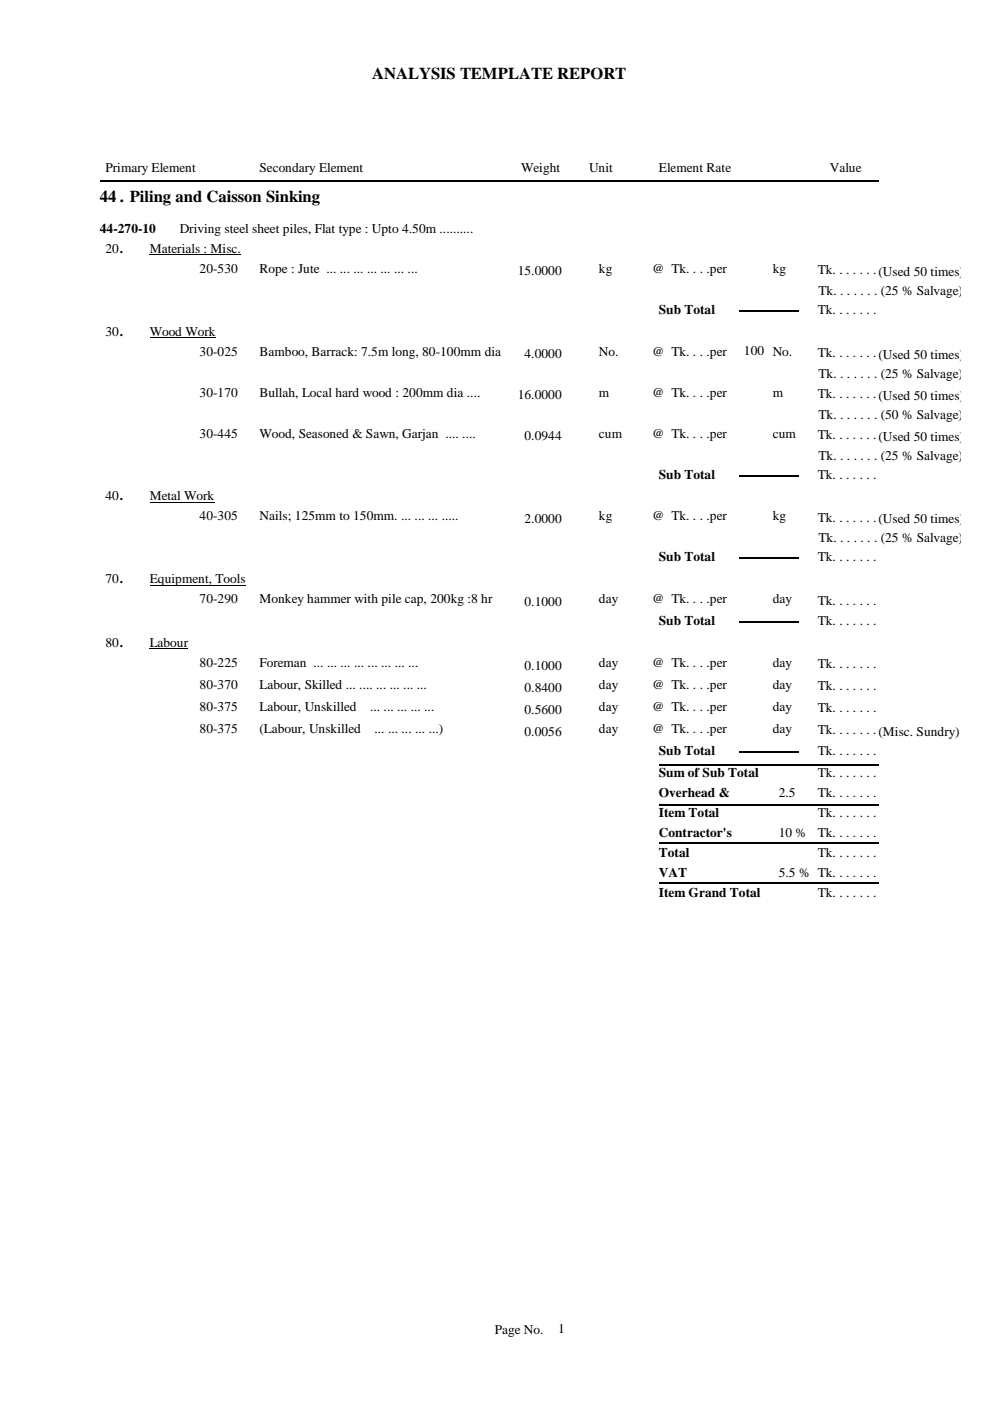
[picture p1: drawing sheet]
<svg xmlns="http://www.w3.org/2000/svg" width="210mm" height="297mm" viewBox="0 0 210 297" stroke-linecap="round" stroke-linejoin="round" font-family="sans-serif">
<defs><g id="words">
<g font-size="3.5">
<text x="78.9" y="16.7">ANALYSIS TEMPLATE REPORT</text>
<text x="21.2" y="42.8">44 . Piling and Caisson Sinking</text>
</g>
<g font-size="2.8">
<text x="22.4" y="36.6">Primary Element</text>
<text x="55" y="36.6">Secondary Element</text>
<text x="110.5" y="36.6">Weight</text>
<text x="124.9" y="36.6">Unit</text>
<text x="139.7" y="36.6">Element Rate</text>
<text x="175.9" y="36.6">Value</text>
<text x="21.2" y="49.5">44-270-10</text>
<text x="22.4" y="53.6">20.</text>
<text x="31.7" y="53.6">Materials : Misc.</text>
<text x="38.1" y="49.5">Driving steel sheet piles, Flat type : Upto 4.50m ..........</text>
<text x="42.3" y="57.9">20-530</text>
<text x="55" y="57.9">Rope : Jute ... ... ... ... ... ... ...</text>
<text x="109.8" y="58.4">15.0000</text>
<text x="127" y="57.9">kg</text>
<text x="138.3" y="57.9">@ Tk. . . .per</text>
<text x="163.8" y="57.9">kg</text>
<text x="173.4" y="58.1">Tk. . . . . . .(Used 50 times)</text>
<text x="173.6" y="62.5">Tk. . . . . . . (25 % Salvage)</text>
<text x="22.4" y="71.2">30.</text>
<text x="31.7" y="71.2">Wood Work</text>
<text x="139.7" y="66.5">Sub Total</text>
<text x="173.4" y="66.5">Tk. . . . . . .</text>
<text x="42.3" y="75.4">30-025</text>
<text x="55" y="75.4">Bamboo, Barrack: 7.5m long, 80-100mm dia</text>
<text x="111.2" y="75.9">4.0000</text>
<text x="127" y="75.4">No.</text>
<text x="138.3" y="75.4">@ Tk. . . .per</text>
<text x="157.7" y="75.3">100 No.</text>
<text x="173.4" y="75.7">Tk. . . . . . .(Used 50 times)</text>
<text x="173.6" y="80.1">Tk. . . . . . . (25 % Salvage)</text>
<text x="42.3" y="84.1">30-170</text>
<text x="55" y="84.1">Bullah, Local hard wood : 200mm dia ....</text>
<text x="109.8" y="84.6">16.0000</text>
<text x="127" y="84.1">m</text>
<text x="138.3" y="84.1">@ Tk. . . .per</text>
<text x="163.8" y="84.1">m</text>
<text x="173.4" y="84.4">Tk. . . . . . .(Used 50 times)</text>
<text x="173.6" y="88.8">Tk. . . . . . . (50 % Salvage)</text>
<text x="42.3" y="92.8">30-445</text>
<text x="55" y="92.8">Wood, Seasoned &amp; Sawn, Garjan .... ....</text>
<text x="111.2" y="93.3">0.0944</text>
<text x="127" y="92.8">cum</text>
<text x="138.3" y="92.8">@ Tk. . . .per</text>
<text x="163.8" y="92.8">cum</text>
<text x="173.4" y="93">Tk. . . . . . .(Used 50 times)</text>
<text x="139.7" y="101.5">Sub Total</text>
<text x="173.4" y="101.5">Tk. . . . . . .</text>
<text x="173.6" y="97.4">Tk. . . . . . . (25 % Salvage)</text>
<text x="22.4" y="106.1">40.</text>
<text x="31.7" y="106.1">Metal Work</text>
<text x="42.3" y="110.3">40-305</text>
<text x="55" y="110.3">Nails; 125mm to 150mm. ... ... ... .....</text>
<text x="111.2" y="110.9">2.0000</text>
<text x="127" y="110.3">kg</text>
<text x="138.3" y="110.3">@ Tk. . . .per</text>
<text x="163.8" y="110.3">kg</text>
<text x="173.4" y="110.6">Tk. . . . . . .(Used 50 times)</text>
<text x="139.7" y="119">Sub Total</text>
<text x="173.4" y="119">Tk. . . . . . .</text>
<text x="173.6" y="115">Tk. . . . . . . (25 % Salvage)</text>
<text x="22.4" y="123.7">70.</text>
<text x="31.7" y="123.7">Equipment, Tools</text>
<text x="42.3" y="127.9">70-290</text>
<text x="55" y="127.9">Monkey hammer with pile cap, 200kg :8 hr</text>
<text x="111.2" y="128.4">0.1000</text>
<text x="127" y="127.9">day</text>
<text x="138.3" y="127.9">@ Tk. . . .per</text>
<text x="163.8" y="127.9">day</text>
<text x="173.4" y="128.2">Tk. . . . . . .</text>
<text x="22.4" y="137.2">80.</text>
<text x="31.7" y="137.2">Labour</text>
<text x="139.7" y="132.6">Sub Total</text>
<text x="173.4" y="132.6">Tk. . . . . . .</text>
<text x="42.3" y="141.5">80-225</text>
<text x="55" y="141.5">Foreman ... ... ... ... ... ... ... ...</text>
<text x="111.2" y="142">0.1000</text>
<text x="127" y="141.5">day</text>
<text x="138.3" y="141.5">@ Tk. . . .per</text>
<text x="163.8" y="141.5">day</text>
<text x="173.4" y="141.7">Tk. . . . . . .</text>
<text x="42.3" y="146.1">80-370</text>
<text x="55" y="146.1">Labour, Skilled ... .... ... ... ... ...</text>
<text x="111.2" y="146.6">0.8400</text>
<text x="127" y="146.1">day</text>
<text x="138.3" y="146.1">@ Tk. . . .per</text>
<text x="163.8" y="146.1">day</text>
<text x="173.4" y="146.4">Tk. . . . . . .</text>
<text x="42.3" y="150.8">80-375</text>
<text x="42.3" y="155.4">80-375</text>
<text x="55" y="150.8">Labour, Unskilled</text>
<text x="55" y="155.4">(Labour, Unskilled</text>
<text x="78.5" y="150.8">... ... ... ... ...</text>
<text x="79.4" y="155.4">... ... ... ... ...)</text>
<text x="111.2" y="151.3">0.5600</text>
<text x="111.2" y="155.9">0.0056</text>
<text x="127" y="150.8">day</text>
<text x="127" y="155.4">day</text>
<text x="138.3" y="150.8">@ Tk. . . .per</text>
<text x="138.3" y="155.4">@ Tk. . . .per</text>
<text x="163.8" y="150.8">day</text>
<text x="163.8" y="155.4">day</text>
<text x="173.4" y="151">Tk. . . . . . .</text>
<text x="173.4" y="155.7">Tk. . . . . . .(Misc. Sundry)</text>
<text x="139.7" y="160.1">Sub Total</text>
<text x="173.4" y="160.1">Tk. . . . . . .</text>
<text x="139.7" y="164.7">Sum of Sub Total</text>
<text x="173.4" y="164.7">Tk. . . . . . .</text>
<text x="139.7" y="169">Overhead &amp;</text>
<text x="139.7" y="172.3">Estt.</text>
<text x="139.7" y="173.2">Item Total</text>
<text x="165.1" y="169">2.5</text>
<text x="165.1" y="172.3">%</text>
<text x="173.4" y="169">Tk. . . . . . .</text>
<text x="173.4" y="173.2">Tk. . . . . . .</text>
<text x="139.7" y="177.4">Contractor's</text>
<text x="165.1" y="177.4">10 %</text>
<text x="173.4" y="177.4">Tk. . . . . . .</text>
<text x="139.7" y="180.8">Profit</text>
<text x="139.7" y="181.7">Total</text>
<text x="139.7" y="185.9">VAT</text>
<text x="165.1" y="185.9">5.5 % Tk. . . . . . .</text>
<text x="173.4" y="181.7">Tk. . . . . . .</text>
<text x="139.7" y="190.1">Item Grand Total</text>
<text x="173.4" y="190.1">Tk. . . . . . .</text>
<text x="104.9" y="282.7">Page No.</text>
<text x="118.3" y="282.6">1</text>
</g>
</g></defs>
<path d="M21.2 38.3h165.1M156.6 65.9h12.7M156.6 118.4h12.7M156.6 100.8h12.7M156.6 131.9h12.7M156.6 159.5h12.7M139.7 178.7h46.6M139.7 170.7h46.6M139.7 162.2h46.6M139.7 187.1h46.6" fill="none" stroke="#000" stroke-width=".34"/>
<path d="M31.7 54h19.4M31.7 71.6h14M31.7 106.5h13.8M31.7 124h20.4M31.7 137.6h8.2" fill="none" stroke="#000" stroke-width=".21"/>
<use href="#words"/>
</svg>
